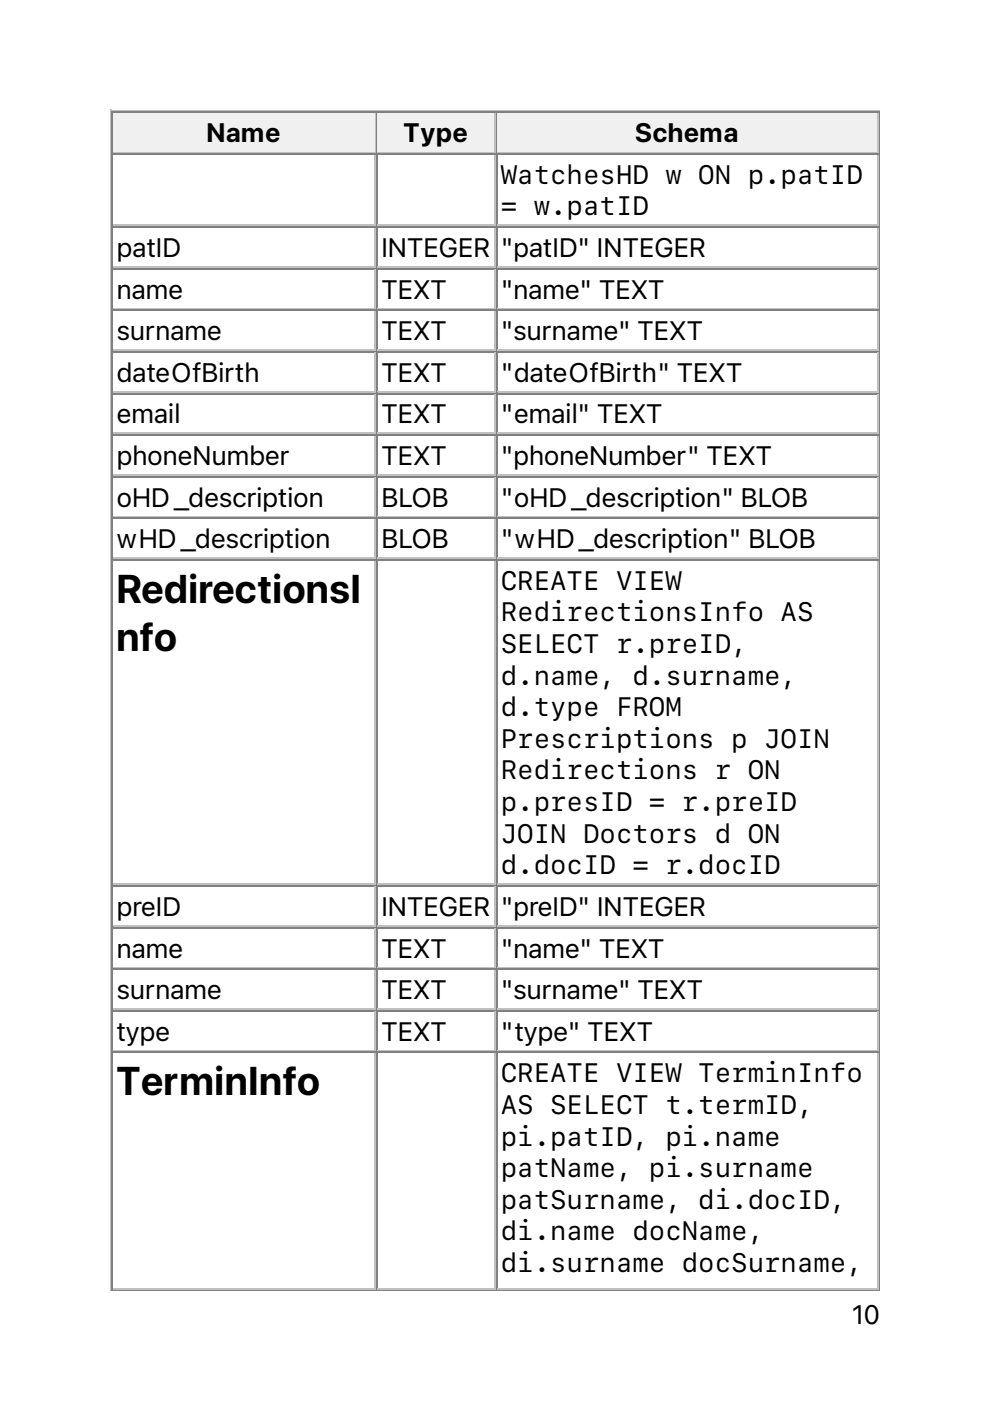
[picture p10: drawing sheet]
<svg xmlns="http://www.w3.org/2000/svg" width="210mm" height="297mm" viewBox="0 0 210 297" stroke-linecap="round" stroke-linejoin="round" font-family="sans-serif">
<defs><g id="words">
<g font-size="8.5">
<text x="24.7" y="127.8">RedirectionsI</text>
<text x="24.7" y="138">nfo</text>
<text x="24.7" y="232.2">TerminInfo</text>
</g>
<g font-size="5.6">
<text x="43.8" y="30.2">Name</text>
<text x="85.6" y="30.2">Type</text>
<text x="134.7" y="30.2">Schema</text>
<text x="106.2" y="39">WatchesHD w ON p.patID</text>
<text x="106.2" y="45.7">= w.patID</text>
<text x="24.7" y="54.5">patID</text>
<text x="80.8" y="54.5">INTEGER</text>
<text x="106.2" y="54.5">&quot;patID&quot; INTEGER</text>
<text x="24.7" y="63.3">name</text>
<text x="80.8" y="63.3">TEXT</text>
<text x="106.2" y="63.3">&quot;name&quot; TEXT</text>
<text x="24.7" y="72.1">surname</text>
<text x="80.8" y="72.1">TEXT</text>
<text x="106.2" y="72.1">&quot;surname&quot; TEXT</text>
<text x="24.7" y="81">dateOfBirth</text>
<text x="80.8" y="81">TEXT</text>
<text x="106.2" y="81">&quot;dateOfBirth&quot; TEXT</text>
<text x="24.7" y="89.8">email</text>
<text x="80.8" y="89.8">TEXT</text>
<text x="106.2" y="89.8">&quot;email&quot; TEXT</text>
<text x="24.7" y="98.6">phoneNumber</text>
<text x="80.8" y="98.6">TEXT</text>
<text x="106.2" y="98.6">&quot;phoneNumber&quot; TEXT</text>
<text x="24.7" y="107.4">oHD_description</text>
<text x="80.8" y="107.4">BLOB</text>
<text x="106.2" y="107.4">&quot;oHD_description&quot; BLOB</text>
<text x="24.7" y="116.2">wHD_description</text>
<text x="80.8" y="116.2">BLOB</text>
<text x="106.2" y="116.2">&quot;wHD_description&quot; BLOB</text>
<text x="106.2" y="125">CREATE VIEW</text>
<text x="106.2" y="131.8">RedirectionsInfo AS</text>
<text x="106.2" y="138.5">SELECT r.preID,</text>
<text x="106.2" y="145.2">d.name, d.surname,</text>
<text x="106.2" y="151.9">d.type FROM</text>
<text x="106.2" y="158.6">Prescriptions p JOIN</text>
<text x="106.2" y="165.3">Redirections r ON</text>
<text x="106.2" y="172">p.presID = r.preID</text>
<text x="106.2" y="178.7">JOIN Doctors d ON</text>
<text x="106.2" y="185.4">d.docID = r.docID</text>
<text x="24.7" y="194.2">preID</text>
<text x="80.8" y="194.2">INTEGER</text>
<text x="106.2" y="194.2">&quot;preID&quot; INTEGER</text>
<text x="24.7" y="203">name</text>
<text x="80.8" y="203">TEXT</text>
<text x="106.2" y="203">&quot;name&quot; TEXT</text>
<text x="24.7" y="211.8">surname</text>
<text x="80.8" y="211.8">TEXT</text>
<text x="106.2" y="211.8">&quot;surname&quot; TEXT</text>
<text x="24.7" y="220.7">type</text>
<text x="80.8" y="220.7">TEXT</text>
<text x="106.2" y="220.7">&quot;type&quot; TEXT</text>
<text x="106.2" y="229.5">CREATE VIEW TerminInfo</text>
<text x="106.2" y="236.2">AS SELECT t.termID,</text>
<text x="106.2" y="242.9">pi.patID, pi.name</text>
<text x="106.2" y="249.6">patName, pi.surname</text>
<text x="106.2" y="256.3">patSurname, di.docID,</text>
<text x="106.2" y="263">di.name docName,</text>
<text x="106.2" y="269.7">di.surname docSurname,</text>
<text x="180.6" y="280.8">10</text>
</g>
</g></defs>
<path d="M23.5 23.3v250.5M23.6 23.5h163M24 32.3h55.7M79.6 24v8.1" fill="none" stroke="#c0c0c0" stroke-width=".35"/>
<path d="M23.8 23.6v8.9M24 23.8h55.7M186.4 23.6v249.8M23.6 273.6h163" fill="none" stroke="#808080" stroke-width=".35"/>
<g fill="#f0f0f0">
<path d="M24 24h55.4v8.1h-55.4z"/>
<path d="M43.7 24.7h15.9v6.7h-15.9z"/>
</g>
<path d="M79.9 23.6v8.9M80.1 23.8h25" fill="none" stroke="#808080" stroke-width=".35"/>
<path d="M80.1 32.3h25M105 24v8.1" fill="none" stroke="#c0c0c0" stroke-width=".35"/>
<g fill="#f0f0f0">
<path d="M80.1 24h24.7v8.1h-24.7z"/>
<path d="M85.4 24.7h14.1v6.7h-14.1z"/>
</g>
<path d="M105.3 23.6v8.9M105.5 23.8h80.8" fill="none" stroke="#808080" stroke-width=".35"/>
<path d="M105.5 32.3h80.8M186.1 24v8.1" fill="none" stroke="#c0c0c0" stroke-width=".35"/>
<g fill="#f0f0f0">
<path d="M105.5 24h80.4v8.1h-80.4z"/>
<path d="M134.4 24.7h22.6v6.7h-22.6z"/>
</g>
<g fill="none" stroke="#808080" stroke-width=".35">
<path d="M23.8 32.5v240.9M24 32.6h55.7M79.9 32.5v240.9M80.1 32.6h25M105.3 32.5v240.9M105.5 32.6h80.8M24 48.2h55.7M24 57h55.7M80.1 48.2h25M80.1 57h25M105.5 48.2h80.8M105.5 57h80.8"/>
<path d="M24 65.8h55.7M24 74.6h55.7M80.1 65.8h25M80.1 74.6h25M105.5 65.8h80.8M105.5 74.6h80.8M24 83.4h55.7M24 92.3h55.7M80.1 83.4h25M80.1 92.3h25M105.5 83.4h80.8M105.5 92.3h80.8"/>
<path d="M24 101.1h55.7M24 109.9h55.7M24 118.7h55.7M80.1 101.1h25M80.1 109.9h25M80.1 118.7h25M105.5 101.1h80.8M105.5 109.9h80.8M105.5 118.7h80.8M24 187.9h55.7M24 196.7h55.7M80.1 187.9h25"/>
<path d="M80.1 196.7h25M105.5 187.9h80.8M105.5 196.7h80.8M24 205.5h55.7M24 214.3h55.7M80.1 205.5h25M80.1 214.3h25M105.5 205.5h80.8M105.5 214.3h80.8M24 223.1h55.7M80.1 223.1h25M105.5 223.1h80.8"/>
</g>
<g fill="none" stroke="#c0c0c0" stroke-width=".35">
<path d="M79.6 32.8v14.8M105 32.8v14.8M186.1 32.8v14.8M24 47.8h55.7M24 56.6h55.7M79.6 48.3v8.1M79.6 57.2v8.1M80.1 47.8h25M80.1 56.6h25M105 48.3v8.1M105 57.2v8.1M105.5 47.8h80.8"/>
<path d="M105.5 56.6h80.8M186.1 48.3v8.1M186.1 57.2v8.1M24 65.4h55.7M24 74.3h55.7M79.6 66v8.1M79.6 74.8v8.1M80.1 65.4h25M80.1 74.3h25M105 66v8.1M105 74.8v8.1M105.5 65.4h80.8"/>
<path d="M105.5 74.3h80.8M186.1 66v8.1M186.1 74.8v8.1M24 83.1h55.7M24 91.9h55.7M79.6 83.6v8.1M79.6 92.4v8.1M80.1 83.1h25M80.1 91.9h25M105 83.6v8.1M105 92.4v8.1M105.5 83.1h80.8"/>
<path d="M105.5 91.9h80.8M186.1 83.6v8.1M186.1 92.4v8.1M24 100.7h55.7M24 109.5h55.7M24 118.4h55.7M79.6 101.2v8.2M79.6 110.1v8.1M79.6 118.9v68.4M80.1 100.7h25M80.1 109.5h25M80.1 118.4h25"/>
<path d="M105 101.2v8.2M105 110.1v8.1M105 118.9v68.4M105.5 100.7h80.8M105.5 109.5h80.8M105.5 118.4h80.8M186.1 101.2v8.2M186.1 110.1v8.1M186.1 118.9v68.4M24 187.5h55.7M24 196.3h55.7M79.6 188v8.1"/>
<path d="M79.6 196.8v8.2M80.1 187.5h25M80.1 196.3h25M105 188v8.1M105 196.8v8.2M105.5 187.5h80.8M105.5 196.3h80.8M186.1 188v8.1M186.1 196.8v8.2M24 205.1h55.7M24 214h55.7M79.6 205.7v8.1"/>
<path d="M79.6 214.5v8.1M80.1 205.1h25M80.1 214h25M105 205.7v8.1M105 214.5v8.1M105.5 205.1h80.8M105.5 214h80.8M186.1 205.7v8.1M186.1 214.5v8.1M24 222.8h55.7M79.6 223.3v49.7M80.1 222.8h25"/>
<path d="M105 223.3v49.7M105.5 222.8h80.8M186.1 223.3v49.7M24 273.2h55.7M80.1 273.2h25M105.5 273.2h80.8"/>
</g>
<use href="#words"/>
</svg>
